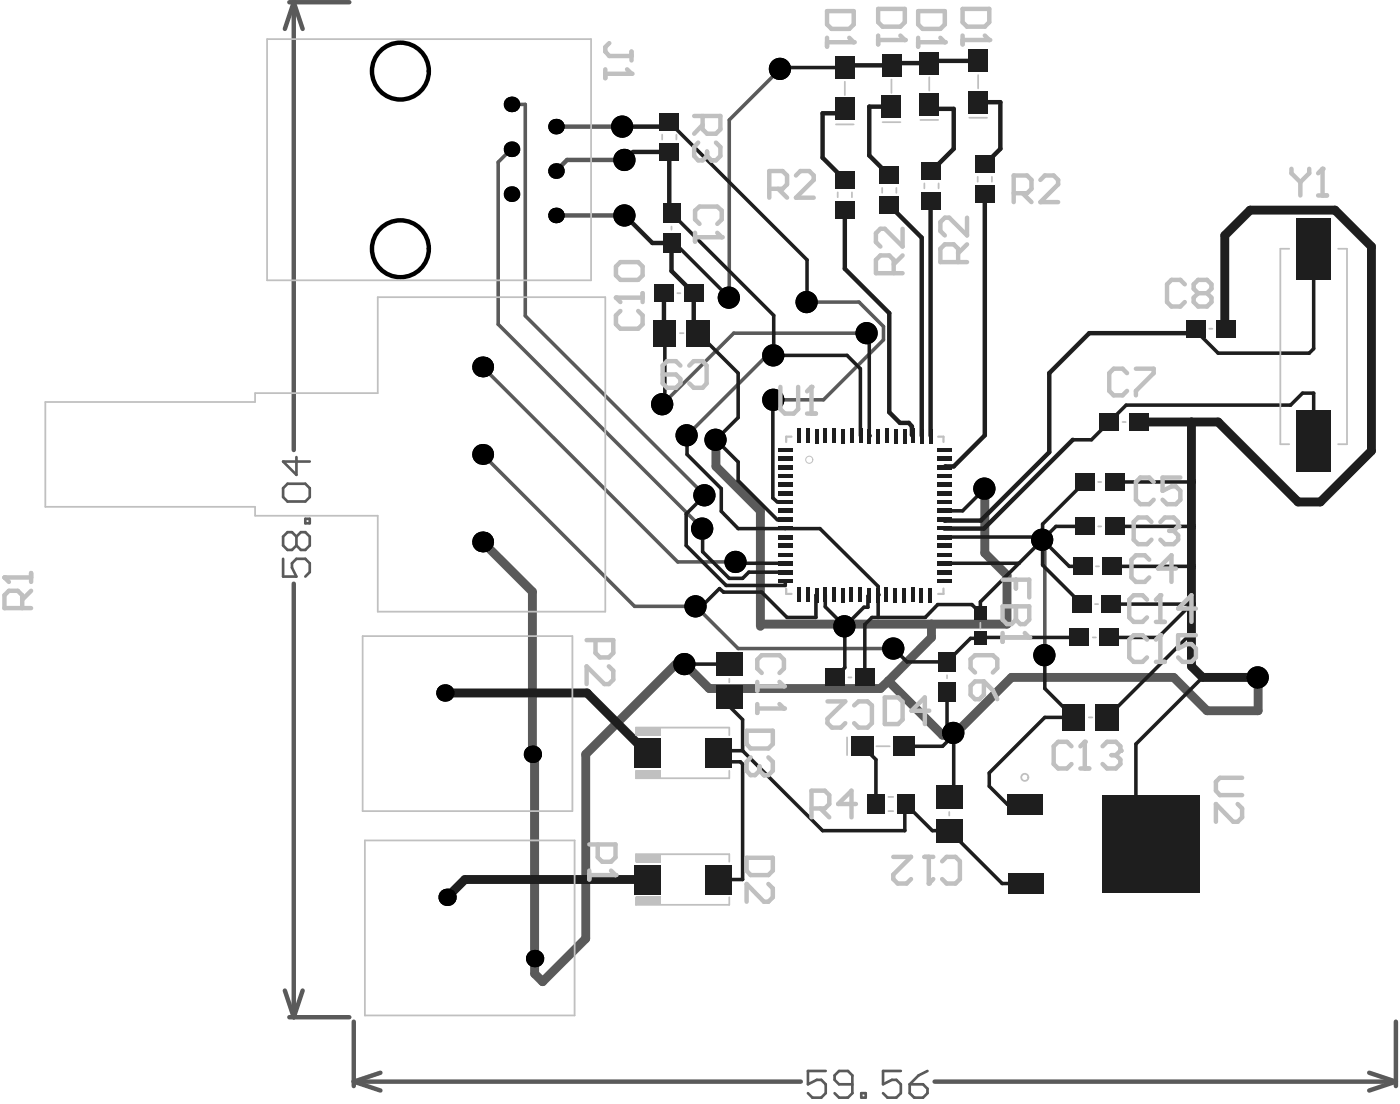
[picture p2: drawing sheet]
<svg xmlns="http://www.w3.org/2000/svg" width="266mm" height="210mm" viewBox="0 0 266 210" stroke-linecap="round" stroke-linejoin="round" font-family="sans-serif">
<g fill="none" stroke="#5a5a5a" stroke-width=".85">
<path d="M55 .4h11.5M55.9 .4l-1.7 5.1M55.9 .4v85.2M55.9 .4l1.7 5.1M105.8 24.1h12.7M118.9 30.4h-11l-2.1 2.1M105.8 41h13.1M55.9 111v82.4M54.2 188.3l1.7 5.1M55 193.4h11.5M57.6 188.3l-1.7 5.1M67.3 194.2v12.3"/>
<path d="M265.6 194.2v12.3M67.3 205.7l5.1 1.6M67.3 205.7h85.1M72.4 204l-5.1 1.7M177.8 205.7h87.8M260.5 204l5.1 1.7M265.6 205.7l-5.1 1.6"/>
</g>
<g fill="none" stroke="#5a5a5a" stroke-width=".51">
<path d="M53.9 92.8l.8-.8h3.4l.8 .8v1.7l-.8 .9h-3.4l-.8-.9zM56.4 86.9v3.4l-2.5-2.5h5M58.1 98.6h.8v.9h-.8zM53.9 106.2v3.4h2.5l-.9-1.7v-.8l.9-.9h1.7l.8 .9v1.7l-.8 .8M56.4 102l-.9-.8h-.8l-.8 .8v1.7l.8 .9h.8l.9-.9M56.4 102l.8-.8h.9l.8 .8v1.7l-.8 .9h-.9l-.8-.9M56.4 102v1.7M157.1 203.6h-3.4v2.6l1.7-.9h.8l.9 .9v1.6l-.9 .9h-1.6l-.9-.9M162.2 206.2h-2.6l-.8-.9v-.8l.8-.9h1.7l.9 .9v3.3l-.9 .9h-1.7l-.8-.9M163.9 207.8h.8v.9h-.8zM171.4 203.6h-3.4v2.6l1.7-.9h.8l.9 .9v1.6l-.9 .9h-1.7l-.8-.9M173.1 206.2h2.5l.9 .8v.8l-.9 .9h-1.7l-.8-.9z"/>
<path d="M176.5 203.6l-1.7 .9-1.7 1.7"/>
</g>
<g fill="none" stroke="#000" stroke-width=".85">
<circle cx="76.2" cy="13.5" r="5.4"/>
<circle cx="76.2" cy="47.3" r="5.4"/>
</g>
<path d="M97.3 19.9h2.6v40.2l34.2 34.1M148.5 13.1l-9.8 9.7v33.8M97.3 28.4l-2.5 2.4v30.9l38.9 38.8M153.5 57.4h9.9l4.7 4.7v2.5l-11.4 11.4h-9.5M91.8 69.8l37.1 37h11.1M147.2 67.6h-1.3l-15.2 15.2M165 63.3h-25.4l-13.5 13.6M91.8 86.4l28.9 28.9h11.7l8 8h29.6M145.1 118.7l-.4 .4M198.3 102.6l.5 .4v21.6M131.1 125.4l-.8 .9h-1.7M101.3 143.4v38.4l.4 .5" fill="none" stroke="#5a5a5a" stroke-width=".68"/>
<path d="M136.2 83.6v5.1l8.5 8.4v22M187.4 92.9v12.3l4.2 4.2v9.3h-46.5M91.8 103l9.5 9.5v30.9l.4 .4v41.3l1.5 1.5 8.2-8.1v-35.1l17.2-17.1M177.2 118.7v2.5l-8.2 8.3M130.3 126.3l4.6 4.6h32.6l1.5-1.4M239.4 128.8v6.3h-9.8l-6.3-6.3h-30.9l-11 11h-2.1l-10.3-10.3" fill="none" stroke="#5a5a5a" stroke-width="1.7"/>
<g fill="#000">
<circle cx="97.3" cy="19.9" r="1.48"/>
<circle cx="148.4" cy="13.1" r="2.11"/>
<circle cx="97.3" cy="28.4" r="1.48"/>
<circle cx="97.3" cy="36.9" r="1.48"/>
<circle cx="105.8" cy="32.5" r="1.48"/>
<circle cx="105.8" cy="24.1" r="1.48"/>
<circle cx="118.4" cy="24.1" r="2.11"/>
<circle cx="118.8" cy="30.4" r="2.11"/>
<circle cx="105.8" cy="41" r="1.48"/>
<circle cx="118.8" cy="41" r="2.11"/>
<circle cx="138.7" cy="56.6" r="2.11"/>
<circle cx="153.5" cy="57.4" r="2.11"/>
<circle cx="91.8" cy="69.8" r="1.99"/>
<circle cx="126" cy="76.9" r="2.11"/>
<circle cx="147.1" cy="76" r="2.11"/>
<circle cx="147.1" cy="67.6" r="2.11"/>
<circle cx="164.9" cy="63.3" r="2.11"/>
<circle cx="91.8" cy="86.4" r="1.99"/>
<circle cx="130.6" cy="82.8" r="2.11"/>
<circle cx="134" cy="94.2" r="2.11"/>
<circle cx="136.1" cy="83.6" r="2.11"/>
<circle cx="187.3" cy="92.9" r="2.11"/>
<circle cx="91.8" cy="103" r="1.99"/>
<circle cx="132.3" cy="115.3" r="2.11"/>
<circle cx="133.6" cy="100.5" r="2.11"/>
<circle cx="139.9" cy="106.8" r="2.11"/>
<circle cx="160.6" cy="119.1" r="2.11"/>
<circle cx="198.3" cy="102.6" r="2.11"/>
<circle cx="84.6" cy="131.8" r="1.65"/>
<circle cx="130.2" cy="126.3" r="2.11"/>
<circle cx="169.9" cy="123.3" r="2.11"/>
<circle cx="181.4" cy="139.4" r="2.11"/>
<circle cx="198.7" cy="124.6" r="2.11"/>
<circle cx="239.3" cy="128.8" r="2.11"/>
<circle cx="101.3" cy="143.4" r="1.65"/>
<circle cx="85.1" cy="170.6" r="1.65"/>
<circle cx="101.7" cy="182.3" r="1.65"/>
</g>
<g fill="none" stroke="#1e1e1e" stroke-width=".68">
<path d="M148.7 12.8l-.2 .3M127.8 46.2h.5M126.5 76.4l-.4 .5M147.2 76l-.2 .2M130.7 82.8v3.6M147.9 98.8h1.5M137.6 112.6l-.7-.7-3.4 3.4h-1.1M138.7 110h2.6M140 106.8l.3 .3M149.4 110.5v.8M155.4 113.1l-.2 .1M165.9 117.4h1.2"/>
<path d="M167.1 111.5v1.6M138.7 132.6v1.7M121 143.2h2.1M140.9 144.8l.4 .5"/>
</g>
<path d="M161.1 12.4l-.4 .4M127.3 23.2l-.8 .9" fill="none" stroke="#1e1e1e" stroke-width=".85"/>
<circle cx="167.1" cy="113.1" r=".34" fill="#1e1e1e"/>
<g fill="none" stroke="#1e1e1e" stroke-width=".85">
<path d="M170 12l-.4 .4M176.8 19.9l.8 .8M186.1 19.4h4.2v8.9l-2.9 3M127.3 28.9v11.2M156.5 21.5v8.5M160.7 39.9v11.2M160.7 20.7l-.8 .8M169.6 20.3l-1.3 1.2M177.2 38.2l-.2 .1v44.6M181.4 20.7v7.6M187.4 36.9v45.9M118.9 41l5.2 5.2h3.7v5.3"/>
<path d="M126.3 55.7v7.5M132 55.7v6.8M169.2 59.5v18.9l2 2M175.4 45.2v37.7M199.6 70.9v15.1M172.9 80.4l.6 .7v1.6l.2 .2M179.7 98.8v.2M181.4 88.7h-1.6l-.1 .2"/>
</g>
<g fill="none" stroke="#1e1e1e" stroke-width=".68">
<path d="M147.2 60v7.6M153.5 49.4v8M248.2 45.6l1.7 1.7v19l-.8 .8M126.5 63.3v13.1M140.4 70.9v8.5M147 76.2v18.5l.9 .7h1.5M161.1 67.6l2.6 2.5v12.8M227.5 62.9l4.2 4.2M247.8 74.7h2.1v9.2M130.5 97.7v6M136.2 83.6l4.2 4.2v3.6M137.2 92.9v4.3l3.2 3.3"/>
<path d="M179.7 97.1h3.4M198.3 99.7v7.7M211 80.2l-3.3 3.4M249.9 83.9h-1.5l-1.3 1.2M249.9 83.9l-.7 .7h-1.6M133.7 100.5v4.4M137.6 112.6h7.3M142.5 108.8l-1.2 1.2M149.4 100.5h6.6M155.2 113.2v4.2h-5.5M157 113.1v2.3M164.4 115.5l-3.7 3.6v7.8l-1.8 1.9"/>
<path d="M165.4 113.1l-.3 .2M165.9 117.4l-1.4 1.3v10.1M167.1 113.1v4.3M178.4 114.9l-2.4 2.5M179.7 102.1l.2 .3M186.5 114.4v2.2M197.8 102.1l.5 .5-4.4 4.5M212 107.3l-.4 .4M130.3 126.3h8.4M138.7 134.3l2.6 2.5v5.9M170 123.3l2.6 2.5M180.2 131.5v7l.8 .9h.4"/>
<path d="M184.7 121.4l-4.5 4.4M186.7 121.2l-.2 .2M198.8 124.6v6.3M137.1 142.7l-.5 .5 1.7 1.6h2.6M141.3 145.3v21.9h-4.7M156.5 157.9h15.6M166.6 144.4v8.5M172.3 152.9l-.2 .1M179.3 141.9l2.1-2.1v11l-.8 .8v-1.1M188.2 147v2.5l3.5 3.5M216.1 141.5v13.1"/>
</g>
<path d="M260.9 46.9v38.8M88.4 167.2l-3.3 3.4" fill="none" stroke="#1e1e1e" stroke-width="1.7"/>
<circle cx="165.4" cy="82.9" r=".34" fill="#1e1e1e"/>
<g fill="none" stroke="#1e1e1e" stroke-width=".85">
<path d="M161.1 12.4h8.5M170 12h6.8M177.2 11.6h8.9M118.5 24.1h8M120.4 28.9h6.9M156.5 30l4.2 4.2M156.5 21.5h3.4M169.2 39l6.2 6.2M169.6 20.3h-4.2v9.3l3.8 3.8M177.6 20.7h3.8M181.4 28.3l-4.2 4.2M127.8 51.5l4.2 4.2"/>
<path d="M160.7 51.1l8.5 8.4M227.1 63.3h-19.9l-7.6 7.6M171.2 80.4h1.7M187.4 82.8l-6 5.9M199.6 86l-13 13h-6.9M204.1 83.6l-16.9 16.9h-7.5"/>
</g>
<g fill="none" stroke="#1e1e1e" stroke-width=".68">
<path d="M148.7 12.8h12M127.3 23.2l26.2 26.2M127.8 40.5l19.4 19.5M128.3 46.2l10.4 10.4M132.8 63.3l7.6 7.6M140.4 79.4l-4.2 4.2M147.2 67.6h13.9M165 63.3l.4 .5v19.1M231.7 67.1h17.4M247.8 74.7l-2.3 2.3h-31.3l-3.2 3.2M130.7 86.4l6.5 6.5M134.1 94.2l-3.6 3.5"/>
<path d="M140.4 91.4l7.5 7.4M187.4 92.9l-4.3 4.2M204.1 83.6h3.6M206.4 91.6l-8.1 8.1M212 91.6h14.7M130.5 103.7l7.7 7.6h11.2M133.7 104.9l5 5.1M140.3 107.1h9.1M140.4 100.5h9M142.5 108.8h6.9M144.9 112.6l4.8 4.8M156 100.5l11.1 11"/>
<path d="M157 115.4l3.7 3.7M165.1 113.3v2.2h-.7M167.1 117.4h8.9M178.4 114.9h6.5l1.6 1.7M179.7 107.1h14.2l-7.4 7.3M179.7 102.1h18.1M198.3 107.4l7.5 7.5 .2-.2M206.4 100.1h-5.5l-2.6 2.5 5.1 5.1h2.6l.4-.4M211.5 114.9h15.2l-6.4 6.3h-9.3M211.6 107.7h15.1M212 100.1h14.7M172.6 125.8h7.6"/>
<path d="M184.7 121.4h1.8M186.7 121.2h18.7M198.8 130.9l5.5 5.5h-5.5l-10.6 10.6M225.8 121.2l-15.2 15.2M228.8 128.8l-12.7 12.7M137.1 142.7h4.2l15.2 15.2M164.1 141.9l2.5 2.5M172 141.9h7.3M172.1 153v4.9M172.3 152.9l5.1 5h3.2l10.1 10.1h4.4M191.7 153h3.4"/>
</g>
<path d="M260.9 46.9l-6.9-6.9h-16.2l-4.8 4.8v17.7M216.7 80.2h15l15.3 15.2h4.2l9.7-9.7M226.7 80.2v46.5l2.1 2.1h10.6M84.6 131.8h27.1l11.4 11.4M88.4 167.2h34.7" fill="none" stroke="#1e1e1e" stroke-width="1.7"/>
<g fill="#000">
<circle cx="97.3" cy="19.9" r="1.48"/>
<circle cx="148.4" cy="13.1" r="2.11"/>
<circle cx="97.3" cy="28.4" r="1.48"/>
<circle cx="97.3" cy="36.9" r="1.48"/>
<circle cx="105.8" cy="32.5" r="1.48"/>
<circle cx="105.8" cy="24.1" r="1.48"/>
<circle cx="118.4" cy="24.1" r="2.11"/>
<circle cx="118.8" cy="30.4" r="2.11"/>
<circle cx="105.8" cy="41" r="1.48"/>
<circle cx="118.8" cy="41" r="2.11"/>
<circle cx="138.7" cy="56.6" r="2.11"/>
<circle cx="153.5" cy="57.4" r="2.11"/>
<circle cx="91.8" cy="69.8" r="1.99"/>
<circle cx="126" cy="76.9" r="2.11"/>
<circle cx="147.1" cy="76" r="2.11"/>
<circle cx="147.1" cy="67.6" r="2.11"/>
<circle cx="164.9" cy="63.3" r="2.11"/>
<circle cx="91.8" cy="86.4" r="1.99"/>
<circle cx="130.6" cy="82.8" r="2.11"/>
<circle cx="134" cy="94.2" r="2.11"/>
<circle cx="136.1" cy="83.6" r="2.11"/>
<circle cx="187.3" cy="92.9" r="2.11"/>
<circle cx="91.8" cy="103" r="1.99"/>
<circle cx="132.3" cy="115.3" r="2.11"/>
<circle cx="133.6" cy="100.5" r="2.11"/>
<circle cx="139.9" cy="106.8" r="2.11"/>
<circle cx="160.6" cy="119.1" r="2.11"/>
<circle cx="198.3" cy="102.6" r="2.11"/>
<circle cx="84.6" cy="131.8" r="1.65"/>
<circle cx="130.2" cy="126.3" r="2.11"/>
<circle cx="169.9" cy="123.3" r="2.11"/>
<circle cx="181.4" cy="139.4" r="2.11"/>
<circle cx="198.7" cy="124.6" r="2.11"/>
<circle cx="239.3" cy="128.8" r="2.11"/>
<circle cx="101.3" cy="143.4" r="1.65"/>
<circle cx="85.1" cy="170.6" r="1.65"/>
<circle cx="101.7" cy="182.3" r="1.65"/>
</g>
<g fill="#1e1e1e">
<path d="M125.5 21.5h3.7v3.4h-3.7z" fill-rule="evenodd"/>
<path d="M148 110h2.8v.8h-2.8z" fill-rule="evenodd"/>
<path d="M148 103.4h2.8v.8h-2.8z" fill-rule="evenodd"/>
<path d="M148 105.1h2.8v.7h-2.8z" fill-rule="evenodd"/>
<path d="M148 106.7h2.8v.8h-2.8z" fill-rule="evenodd"/>
<path d="M148 96.7h2.8v.8h-2.8z" fill-rule="evenodd"/>
<path d="M148 98.4h2.8v.8h-2.8z" fill-rule="evenodd"/>
<path d="M148 100.1h2.8v.7h-2.8z" fill-rule="evenodd"/>
<path d="M148 90.1h2.8v.8h-2.8z" fill-rule="evenodd"/>
<path d="M148 91.7h2.8v.9h-2.8z" fill-rule="evenodd"/>
<path d="M148 93.4h2.8v.9h-2.8z" fill-rule="evenodd"/>
<path d="M148 85.1h2.8v.8h-2.8z" fill-rule="evenodd"/>
<path d="M148 86.7h2.8v.9h-2.8z" fill-rule="evenodd"/>
<path d="M153.3 111.7h.7v2.7h-.7z" fill-rule="evenodd"/>
<path d="M155 111.7h.7v2.8h-.7z" fill-rule="evenodd"/>
<path d="M156.6 111.7h.7v2.7h-.7z" fill-rule="evenodd"/>
<path d="M160 111.7h.7v2.8h-.7z" fill-rule="evenodd"/>
<path d="M161.6 111.7h.7v2.7h-.7z" fill-rule="evenodd"/>
<path d="M163.3 111.7h.7v2.7h-.7z" fill-rule="evenodd"/>
<path d="M166.6 111.7h.8v2.8h-.8z" fill-rule="evenodd"/>
<path d="M168.3 111.7h.7v2.7h-.7z" fill-rule="evenodd"/>
<path d="M169.9 111.7h.8v2.8h-.8z" fill-rule="evenodd"/>
<path d="M167.3 37.3h3.7v3.4h-3.7z" fill-rule="evenodd"/>
<path d="M173.2 111.7h.8v2.7h-.8z" fill-rule="evenodd"/>
<path d="M174.9 111.7h.8v2.8h-.8z" fill-rule="evenodd"/>
<path d="M176.6 111.7h.8v2.8h-.8z" fill-rule="evenodd"/>
<path d="M126.1 38.7h3.3v3.7h-3.3z" fill-rule="evenodd"/>
<path d="M126.1 44.3h3.3v3.8h-3.3z" fill-rule="evenodd"/>
<path d="M125.5 27.2h3.7v3.4h-3.7z" fill-rule="evenodd"/>
<path d="M148 88.4h2.8v.9h-2.8z" fill-rule="evenodd"/>
<path d="M148 95.1h2.8v.8h-2.8z" fill-rule="evenodd"/>
<path d="M148 101.7h2.8v.8h-2.8z" fill-rule="evenodd"/>
<path d="M148 108.4h2.8v.8h-2.8z" fill-rule="evenodd"/>
<path d="M156.7 81.4h.7v2.8h-.7z" fill-rule="evenodd"/>
<path d="M155.1 81.5h.7v2.8h-.7z" fill-rule="evenodd"/>
<path d="M153.4 81.4h.7v2.8h-.7z" fill-rule="evenodd"/>
<path d="M163.3 81.4h.8v2.8h-.8z" fill-rule="evenodd"/>
<path d="M161.7 81.4h.7v2.8h-.7z" fill-rule="evenodd"/>
<path d="M160 81.5h.8v2.8h-.8z" fill-rule="evenodd"/>
<path d="M170 81.5h.8v2.8h-.8z" fill-rule="evenodd"/>
<path d="M168.3 81.4h.8v2.8h-.8z" fill-rule="evenodd"/>
<path d="M166.7 81.5h.8v2.8h-.8z" fill-rule="evenodd"/>
<path d="M167.3 31.7h3.7v3.4h-3.7z" fill-rule="evenodd"/>
<path d="M167.7 18.2h3.8v4.2h-3.8z" fill-rule="evenodd"/>
<path d="M167.8 10.3h3.7v4.2h-3.7z" fill-rule="evenodd"/>
<path d="M176.7 81.5h.8v2.8h-.8z" fill-rule="evenodd"/>
<path d="M175 81.5h.8v2.8h-.8z" fill-rule="evenodd"/>
<path d="M173.3 81.4h.8v2.8h-.8z" fill-rule="evenodd"/>
<path d="M214.8 78.5h3.8v3.4h-3.8z" fill-rule="evenodd"/>
<path d="M136.3 130.4h5v4.4h-5z" fill-rule="evenodd"/>
<path d="M136.2 124.1h5.1v4.4h-5.1z" fill-rule="evenodd"/>
<path d="M165 151h3.3v3.7h-3.3z" fill-rule="evenodd"/>
<path d="M170.6 151h3.4v3.7h-3.4z" fill-rule="evenodd"/>
<path d="M151.6 111.7h.8v2.7h-.8z" fill-rule="evenodd"/>
<path d="M158.3 111.7h.7v2.7h-.7z" fill-rule="evenodd"/>
<path d="M165 111.7h.7v2.8h-.7z" fill-rule="evenodd"/>
<path d="M171.6 111.7h.8v2.8h-.8z" fill-rule="evenodd"/>
<path d="M191.8 150.9h6.6v4h-6.6z" fill-rule="evenodd"/>
<path d="M178.5 129.6h3.4v3.8h-3.4z" fill-rule="evenodd"/>
<path d="M178.5 124h3.4v3.7h-3.4z" fill-rule="evenodd"/>
<path d="M178.2 110h2.8v.8h-2.8z" fill-rule="evenodd"/>
<path d="M178.2 106.7h2.8v.8h-2.8z" fill-rule="evenodd"/>
<path d="M178.2 105.1h2.8v.7h-2.8z" fill-rule="evenodd"/>
<path d="M178.2 103.4h2.8v.8h-2.8z" fill-rule="evenodd"/>
<path d="M178.2 100.1h2.8v.7h-2.8z" fill-rule="evenodd"/>
<path d="M178.2 98.4h2.8v.8h-2.8z" fill-rule="evenodd"/>
<path d="M178.2 96.7h2.8v.8h-2.8z" fill-rule="evenodd"/>
<path d="M178.2 93.4h2.8v.9h-2.8z" fill-rule="evenodd"/>
<path d="M178.2 91.7h2.8v.9h-2.8z" fill-rule="evenodd"/>
<path d="M178.2 90.1h2.8v.8h-2.8z" fill-rule="evenodd"/>
<path d="M178.2 86.7h2.8v.9h-2.8z" fill-rule="evenodd"/>
<path d="M178.2 85.1h2.8v.8h-2.8z" fill-rule="evenodd"/>
<path d="M185.5 35.2h3.7v3.4h-3.7z" fill-rule="evenodd"/>
<path d="M185.5 29.6h3.7v3.3h-3.7z" fill-rule="evenodd"/>
<path d="M184.3 9.5h3.7v4.2h-3.7z" fill-rule="evenodd"/>
<path d="M204.5 98.4h3.7v3.4h-3.7z" fill-rule="evenodd"/>
<path d="M210.2 98.4h3.7v3.4h-3.7z" fill-rule="evenodd"/>
<path d="M204.5 89.9h3.7v3.4h-3.7z" fill-rule="evenodd"/>
<path d="M210.2 89.9h3.7v3.4h-3.7z" fill-rule="evenodd"/>
<path d="M134.1 140.4h5.1v5.5h-5.1z" fill-rule="evenodd"/>
<path d="M124.3 60.8h4.3v5.1h-4.3z" fill-rule="evenodd"/>
<path d="M130.6 60.8h4.4v5.1h-4.4z" fill-rule="evenodd"/>
<path d="M130.1 54.1h3.7v3.3h-3.7z" fill-rule="evenodd"/>
<path d="M124.5 54.1h3.7v3.3h-3.7z" fill-rule="evenodd"/>
<path d="M162 140h4.2v3.7h-4.2z" fill-rule="evenodd"/>
<path d="M169.9 140h4.1v3.7h-4.1z" fill-rule="evenodd"/>
<path d="M162.7 127.1h3.7v3.4h-3.7z" fill-rule="evenodd"/>
<path d="M157 127.1h3.7v3.4h-3.7z" fill-rule="evenodd"/>
<path d="M171.7 81.5h.8v2.8h-.8z" fill-rule="evenodd"/>
<path d="M165 81.5h.8v2.8h-.8z" fill-rule="evenodd"/>
<path d="M158.4 81.4h.7v2.8h-.7z" fill-rule="evenodd"/>
<path d="M151.7 81.4h.7v2.8h-.7z" fill-rule="evenodd"/>
<path d="M158.9 32.5h3.7v3.4h-3.7z" fill-rule="evenodd"/>
<path d="M158.9 38.2h3.7v3.4h-3.7z" fill-rule="evenodd"/>
<path d="M158.9 18.6h3.7v4.2h-3.7z" fill-rule="evenodd"/>
<path d="M159 10.7h3.6v4.3h-3.6z" fill-rule="evenodd"/>
<path d="M178.1 155.7h5v4.4h-5z" fill-rule="evenodd"/>
<path d="M178.1 149.4h5v4.4h-5z" fill-rule="evenodd"/>
<path d="M185.3 120.1h2.4v2.5h-2.4z" fill-rule="evenodd"/>
<path d="M185.3 115.3h2.4v2.5h-2.4z" fill-rule="evenodd"/>
<path d="M178.2 108.4h2.8v.8h-2.8z" fill-rule="evenodd"/>
<path d="M178.2 101.7h2.8v.8h-2.8z" fill-rule="evenodd"/>
<path d="M178.2 95.1h2.8v.8h-2.8z" fill-rule="evenodd"/>
<path d="M178.2 88.4h2.8v.9h-2.8z" fill-rule="evenodd"/>
<path d="M184.2 17.3h3.8v4.2h-3.8z" fill-rule="evenodd"/>
<path d="M209.6 113.2h3.7v3.4h-3.7z" fill-rule="evenodd"/>
<path d="M203.9 113.2h3.8v3.4h-3.8z" fill-rule="evenodd"/>
<path d="M208.4 133.9h4.4v5h-4.4z" fill-rule="evenodd"/>
<path d="M209.2 119.5h3.7v3.4h-3.7z" fill-rule="evenodd"/>
<path d="M203.5 119.5h3.7v3.4h-3.7z" fill-rule="evenodd"/>
<path d="M204.1 106h3.7v3.4h-3.7z" fill-rule="evenodd"/>
<path d="M209.8 106h3.7v3.4h-3.7z" fill-rule="evenodd"/>
<path d="M209.2 78.5h3.7v3.4h-3.7z" fill-rule="evenodd"/>
<path d="M231.3 60.8h3.7v3.4h-3.7z" fill-rule="evenodd"/>
<path d="M246.6 41.5h6.6v11.6h-6.6z" fill-rule="evenodd"/>
<path d="M134.1 164.4h5.1v5.6h-5.1z" fill-rule="evenodd"/>
<path d="M191.8 166h6.7v3.9h-6.7z" fill-rule="evenodd"/>
<path d="M246.6 78h6.6v11.7h-6.6z" fill-rule="evenodd"/>
<path d="M209.8 151.2h18.6v18.6h-18.6z" fill-rule="evenodd"/>
<path d="M175.4 36.5h3.7v3.4h-3.7z" fill-rule="evenodd"/>
<path d="M175.4 30.8h3.7v3.4h-3.7z" fill-rule="evenodd"/>
<path d="M120.6 140.4h5v5.5h-5z" fill-rule="evenodd"/>
<path d="M202.1 133.9h4.3v5h-4.3z" fill-rule="evenodd"/>
<path d="M174.9 17.7h3.8v4.3h-3.8z" fill-rule="evenodd"/>
<path d="M175 9.9h3.7v4.2h-3.7z" fill-rule="evenodd"/>
<path d="M225.7 60.8h3.7v3.4h-3.7z" fill-rule="evenodd"/>
<path d="M120.6 164.4h5v5.6h-5z" fill-rule="evenodd"/>
</g>
<g fill="none" stroke="#c0c0c0" stroke-width=".34">
<path d="M50.8 7.4h61.6v45.9h-61.6zM160.7 15.5v2.6M169.6 15.1v2.6M176.8 14.7v2.5M186.1 14.3v2.5M126 25.6v.9M128.7 25.6v.9M159 23.7h3.4M159.4 36.6v.9M162.1 36.6v.9M167.8 35.7v1M167.9 23.2h3.4"/>
<path d="M170.5 35.7v1M175.1 22.8h3.4M175.9 34.9v.9M178.6 34.9v.9M184.4 22.4h3.4M186 33.6v.9M188.7 33.6v.9M127.8 43.1v.6M128.9 55.7h.5M245.3 47.3h-1.7v37.2h1.7M254.6 47.3h1.7v37.2h-1.7M8.6 76.4h39.9v-1.7h23.4v-18.2h43.3v59.8h-43.3v-18.2h-23.4v-1.7h-39.9z"/>
<path d="M129.4 63.3h.6M230.1 62.5h.5M208.9 91.6h.6M213.6 80.2h.6M186.5 118.4v1.1M208.3 114.9h.6M208.5 107.7h.6M208.9 100.1h.6M69 120.9h39.9v33.3h-39.9zM121 139.8v-1.5h17.7v1.5M138.7 129.1v.6M161.4 128.8h.6"/>
<path d="M180.2 128.4v.6M207.1 136.4h.7M207.9 121.2h.6M69.4 159.8h39.9v33.3h-39.9zM121 146.5v1.5h17.7v-1.5M161.1 140.2v3.4M166.7 141.9h2.6M169 154.2h.9M169 151.5h.9M180.6 154.4v.7M121 163.8v-1.4h17.7v1.4M121 170.6v1.4h17.7v-1.4"/>
</g>
<path d="M150.6 83h-1v1M178.5 83h1v1M149.6 111.9v1h1M179.5 111.9v1h-1" fill="none" stroke="#c0c0c0" stroke-width=".42"/>
<g fill="#c0c0c0">
<path d="M121 170.4h4.6v1.6h-4.6z" fill-rule="evenodd"/>
<path d="M121 146.4h4.6v1.6h-4.6z" fill-rule="evenodd"/>
<path d="M121 138.3h4.6v1.6h-4.6z" fill-rule="evenodd"/>
<path d="M121 162.4h4.6v1.6h-4.6z" fill-rule="evenodd"/>
</g>
<path d="M115.2 13.2v1.7M115.2 14h4.9M115.9 8.2l-.7 .8v.8l.7 .8h4.2M120.1 9.8v1.7M111.6 121.7h5.1v2.5l-.9 .8h-1.7l-.8-.8v-2.5M115.8 126.7l.9 .8v1.7l-.9 .9h-.8l-3.4-3.4v3.4M154.4 153.7h2.5l.9-.8v-1.7l-.9-.9h-2.5v5.1M156.1 153.7l1.7 1.7M162.8 152.9h-3.3l2.5-2.6v5.1" fill="none" stroke="#c0c0c0" stroke-width=".85"/>
<circle cx="120.1" cy="14" r=".42" fill="#c0c0c0"/>
<path d="M119.3 13.2l.8 .8M132.2 44.3v1.6M132.2 45.1h5.1M133.1 42.6l-.9-.9v-1.7l.9-.7h3.4l.8 .7v1.7l-.8 .9M129.4 69.5l-.8-.8h-1.7l-.8 .8v3.4l.8 .8h1.7l.8-.8v-.9l-.8-.8h-2.5M131.1 69.5l.9-.8h1.7l.7 .8v3.4l-.7 .8h-1.7l-.9-.8" fill="none" stroke="#c0c0c0" stroke-width=".85"/>
<circle cx="137.3" cy="45.1" r=".42" fill="#c0c0c0"/>
<g fill="none" stroke="#c0c0c0" stroke-width=".85">
<path d="M192.9 36.7h2.5l.8-.8v-1.7l-.8-.8h-2.5v5M194.5 36.7l1.7 1.7M197.9 34.2l.9-.8h1.7l.8 .8v.9l-3.4 3.3h3.4M136.5 44.3l.8 .8M170 51.9v-2.5l-.8-.8h-1.7l-.9 .8v2.5h5.1M171.7 43.5v3.4l-3.4-3.4h-.8l-.9 .8v1.7l.9 .9M171.7 48.6l-1.7 1.7M182.3 49.8v-2.5l-.9-.8h-1.7l-.8 .8v2.5h5.1M184 41.4v3.4l-3.4-3.4h-.9l-.8 .8v1.7l.8 .9M184 46.5l-1.7 1.6M157.4 133.4h3.4l-3.4 3.3v.8l.9 .8h1.7l.8-.8M162.5 134.1l.8-.7h1.7l.9 .7v3.4l-.9 .8h-1.7l-.8-.8"/>
<path d="M184.7 130.4l.8-.8h1.7v2.5l-.9 .8h-.8l-.8-.8zM185.5 127.9l-.8-.9v-1.7l.8-.7h3.4l.8 .7v1.7l-.8 .9M187.2 129.6l1.7 1.6 .8 1.7M218.2 121.6l-.8-.8h-1.7l-.9 .8v3.4l.9 .8h1.7l.8-.8M219.9 125.8h1.7M220.8 120.8v5"/>
</g>
<circle cx="220.8" cy="120.8" r=".42" fill="#c0c0c0"/>
<path d="M218.2 114l-.8-.8h-1.7l-.9 .8v3.4l.9 .8h1.7l.8-.8M219.9 118.2h1.7M220.8 113.2v5M220.8 120.8l-.9 .8M227.5 120.8h-3.4v2.5l1.7-.8h.9l.8 .8v1.7l-.8 .8h-1.7l-.9-.8" fill="none" stroke="#c0c0c0" stroke-width=".85"/>
<circle cx="220.8" cy="113.2" r=".42" fill="#c0c0c0"/>
<path d="M219.1 99.2l-.9-.8h-1.7l-.8 .8v3.4l.8 .9h1.7l.9-.9M219.5 91.6l-.9-.8h-1.6l-.9 .8v3.4l.9 .9h1.6l.9-.9M220.8 99.2l.8-.8h1.7l.8 .8v.9M224.6 90.8h-3.4v2.5l1.7-.8h.8l.9 .8v1.7l-.9 .9h-1.7l-.8-.9M218.6 106.4l-.8-.8h-1.7l-.8 .8v3.4l.8 .8h1.7l.8-.8M220.8 113.2l-.9 .8M223.7 108.1h-3.4l2.6-2.5v5M227.5 115.7h-3.4l2.6-2.5v5" fill="none" stroke="#c0c0c0" stroke-width=".85"/>
<circle cx="224.1" cy="100.1" r=".42" fill="#c0c0c0"/>
<path d="M245.7 32.1v.8l1.7 1.7M247.4 34.6v2.6M249.1 32.1v.8l-1.7 1.7M250.8 37.2h1.7M251.6 32.1v5.1M214.4 70.9l-.8-.8h-1.7l-.9 .8v3.4l.9 .9h1.7l.8-.9M216.1 70.1h3.4v.8l-3.4 3.4v.9M222.4 100.9h.9M223.3 100.9l.8 .9v.8l-.8 .9h-1.7l-.8-.9M224.1 100.1l-.8 .8M235.5 152.9l.8 .8v1.7l-.8 .8h-.9l-3.3-3.3v3.3M236.3 147.9h-4.2l-.8 .7v1.7l.8 .9h4.2" fill="none" stroke="#c0c0c0" stroke-width=".85"/>
<circle cx="251.6" cy="32.1" r=".42" fill="#c0c0c0"/>
<path d="M251.6 32.1l-.8 .8M.8 109.8h5.1M4.2 115.6v-2.4l-.8-.9h-1.7l-.9 .9v2.4h5.1M5.9 112.3l-1.7 1.7M5.9 109v1.6" fill="none" stroke="#c0c0c0" stroke-width=".85"/>
<circle cx=".8" cy="109.8" r=".42" fill="#c0c0c0"/>
<path d="M.8 109.8l.9 .8M112.1 160.6h5v2.4l-.8 .8h-1.7l-.9-.8v-2.4M112.1 165.5v1.7M112.1 166.4h5" fill="none" stroke="#c0c0c0" stroke-width=".85"/>
<circle cx="117.1" cy="166.4" r=".42" fill="#c0c0c0"/>
<path d="M142 138.9h5v2.6l-.8 .8h-3.4l-.8-.8zM146.2 144l.8 .8v1.7l-.8 .9h-.9M116.3 165.5l.8 .9M142 163.1h5v2.4l-.8 .9h-3.4l-.8-.9zM146.2 168.1l.8 .8v1.7l-.8 .8h-.9l-3.3-3.3v3.3" fill="none" stroke="#c0c0c0" stroke-width=".85"/>
<circle cx="145.3" cy="147.4" r=".42" fill="#c0c0c0"/>
<path d="M132.1 22h5v2.6l-.9 .8h-1.7l-.8-.8v-2.6M133.7 23.7l-1.6 1.7M136.2 27.1l.9 .9v1.6l-.9 .9h-.8M142.8 144l-.8 .8v1.7l.8 .9h.8l.9-.9M144.5 146.5l.8 .9M144.5 145.7v.8" fill="none" stroke="#c0c0c0" stroke-width=".85"/>
<circle cx="135.4" cy="30.5" r=".42" fill="#c0c0c0"/>
<path d="M157.3 2.1h5.1v2.6l-.8 .8h-3.4l-.9-.8zM157.3 7.2v1.7M157.3 8h5.1M132.8 27.1l-.7 .9v1.6l.7 .9h.9l.8-.9M134.5 29.6l.9 .9M134.5 28.8v.8" fill="none" stroke="#c0c0c0" stroke-width=".85"/>
<circle cx="162.4" cy="8" r=".42" fill="#c0c0c0"/>
<path d="M161.6 7.2l.8 .8M167.1 1.7h5v2.5l-.8 .9h-3.4l-.8-.9zM167.1 6.8v1.7M167.1 7.6h5" fill="none" stroke="#c0c0c0" stroke-width=".85"/>
<circle cx="172.1" cy="7.6" r=".42" fill="#c0c0c0"/>
<path d="M171.3 6.8l.8 .8M190.7 110.2h5.1v3.4M193.3 110.2v1.7M193.3 115.3v2.5l-.9 .9h-.8l-.9-.9v-2.5h5.1" fill="none" stroke="#c0c0c0" stroke-width=".85"/>
<circle cx="193.3" cy="115.3" r=".42" fill="#c0c0c0"/>
<path d="M193.3 115.3v2.5l.8 .9h.9l.8-.9v-2.5M190.7 120.4v1.6M190.7 121.2h5.1" fill="none" stroke="#c0c0c0" stroke-width=".85"/>
<circle cx="195.8" cy="121.2" r=".42" fill="#c0c0c0"/>
<path d="M183.1 1.7h5.1v2.5l-.8 .9h-3.4l-.9-.9zM183.1 6.8v1.7M183.1 7.6h5.1M195 120.4l.8 .8" fill="none" stroke="#c0c0c0" stroke-width=".85"/>
<circle cx="188.2" cy="7.6" r=".42" fill="#c0c0c0"/>
<path d="M187.4 6.8l.8 .8M203.8 141.9l-.8-.9h-1.7l-.8 .9v3.4l.8 .8h1.7l.8-.8M205.5 146.1h1.7M206.4 141v5.1" fill="none" stroke="#c0c0c0" stroke-width=".85"/>
<circle cx="206.4" cy="141" r=".42" fill="#c0c0c0"/>
<path d="M206.4 141l-.9 .9M209.8 141.9l.8-.9h1.7l.8 .9v.8" fill="none" stroke="#c0c0c0" stroke-width=".85"/>
<circle cx="213.1" cy="142.7" r=".42" fill="#c0c0c0"/>
<path d="M144.1 129.6v1.7M144.1 130.5h5M144.9 128l-.8-.9v-1.7l.8-.8h3.4l.8 .8v1.7l-.8 .9M168.3 132.6h2.6l.8 .8v3.4l-.8 .9h-2.6zM176.8 135.1h-3.4l2.5-2.5v5.1M211.5 143.6h.8M212.3 143.6l.8 .8v.9l-.8 .8h-1.7l-.8-.8M213.1 142.7l-.8 .9" fill="none" stroke="#c0c0c0" stroke-width=".85"/>
<circle cx="149.1" cy="130.5" r=".42" fill="#c0c0c0"/>
<path d="M144.1 133.9v1.7M144.1 134.7h5M148.3 129.6l.8 .9" fill="none" stroke="#c0c0c0" stroke-width=".85"/>
<circle cx="149.1" cy="134.7" r=".42" fill="#c0c0c0"/>
<path d="M148.5 73.6v4.2l.8 .8h1.7l.8-.8v-4.2M153.5 78.6h1.7M154.4 73.6v5M148.3 133.9l.8 .8" fill="none" stroke="#c0c0c0" stroke-width=".85"/>
<circle cx="154.4" cy="73.6" r=".42" fill="#c0c0c0"/>
<path d="M146.4 35.9h2.5l.8-.8v-1.7l-.8-.9h-2.5v5.1M148 35.9l1.7 1.7M151.4 33.4l.9-.9h1.7l.8 .9v.8l-3.4 3.4h3.4M154.4 73.6l-.9 .8M175.9 162.9h1.7M176.7 162.9v5.1M179.2 163.8l.9-.9h1.7l.8 .9v3.3l-.8 .9h-1.7l-.9-.9" fill="none" stroke="#c0c0c0" stroke-width=".85"/>
<circle cx="176.7" cy="168" r=".42" fill="#c0c0c0"/>
<path d="M117.2 56.6h5.1M118 59.1l-.8 .9v1.7l.8 .8h3.4l.9-.8v-1.7l-.9-.9M122.3 55.7v1.7M169.9 162.9h3.4l-3.4 3.4v.8l.9 .9h1.7l.8-.9M177.6 167.1l-.9 .9" fill="none" stroke="#c0c0c0" stroke-width=".85"/>
<circle cx="117.2" cy="56.6" r=".42" fill="#c0c0c0"/>
<path d="M174.7 2.1h5v2.6l-.8 .8h-3.4l-.8-.8zM174.7 7.2v1.7M174.7 8h5M117.2 56.6l.8 .8M117.2 50.7l.8-.9h3.4l.9 .9v1.7l-.9 .8h-3.4l-.8-.8z" fill="none" stroke="#c0c0c0" stroke-width=".85"/>
<circle cx="179.7" cy="8" r=".42" fill="#c0c0c0"/>
<path d="M178.9 7.2l.8 .8M225.4 54.1l-.8-.9h-1.7l-.9 .9v3.3l.9 .9h1.7l.8-.9M227.9 55.7l-.8-.8v-.8l.8-.9h1.7l.9 .9v.8l-.9 .8M227.9 55.7l-.8 .9v.8l.8 .9h1.7l.9-.9v-.8l-.9-.9M227.9 55.7h1.7" fill="none" stroke="#c0c0c0" stroke-width=".85"/>
<circle cx="154" cy="87.4" r=".68" fill="none" stroke="#c0c0c0" stroke-width=".19"/>
<circle cx="195" cy="147.8" r=".68" fill="none" stroke="#c0c0c0" stroke-width=".34"/>
</svg>
